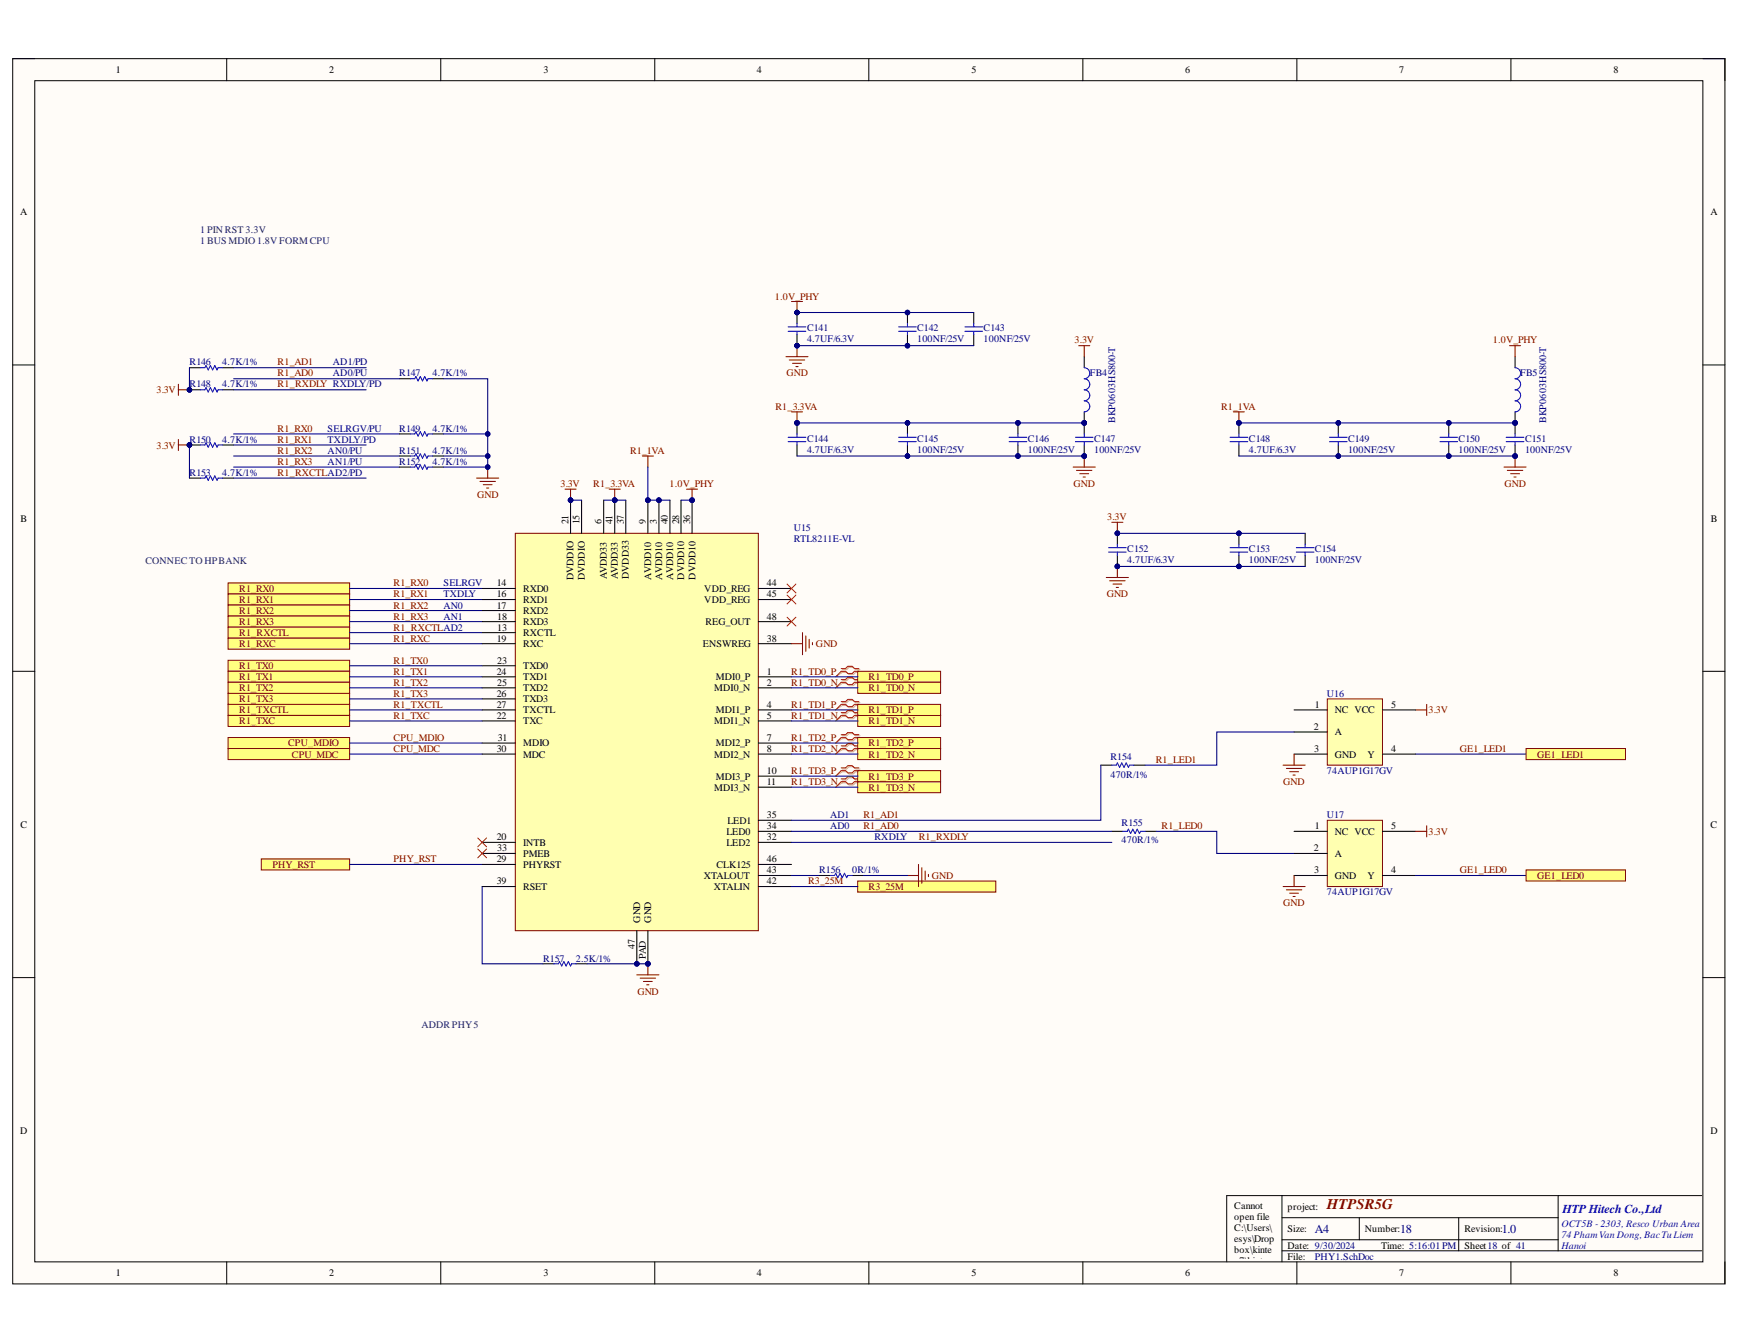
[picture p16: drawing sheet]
<svg xmlns="http://www.w3.org/2000/svg" width="279mm" height="216mm" viewBox="0 0 279 216" stroke-linecap="round" stroke-linejoin="round" font-family="sans-serif">
<defs><g id="words">
<text font-size="2.4" fill="#800000" x="213.1" y="194.2">HTPSR5G</text>
<text font-size="1.9" fill="#00f" x="250.9" y="194.8">HTP Hitech Co.,Ltd</text>
<g font-size="1.9" fill="#000080">
<text x="211.1" y="198">A4</text>
<text x="224.8" y="198">18</text>
<text x="241.2" y="198">1.0</text>
</g>
<g font-size="1.6">
<text x="18.6" y="11.8">1</text>
<text x="52.9" y="11.8">2</text>
<text x="87.3" y="11.8">3</text>
<text x="121.6" y="11.8">4</text>
<text x="156" y="11.8">5</text>
<text x="190.3" y="11.8">6</text>
<text x="224.7" y="11.8">7</text>
<text x="259.1" y="11.8">8</text>
<text x="3.2" y="34.6">A</text>
<text x="274.7" y="34.6">A</text>
<text x="3.3" y="83.8">B</text>
<text x="274.7" y="83.8">B</text>
<text x="91.3" y="84.2" transform="rotate(-90 91.3 84.2)">21</text>
<text x="93" y="84.2" transform="rotate(-90 93 84.2)">15</text>
<text x="96.6" y="84.2" transform="rotate(-90 96.6 84.2)">6</text>
<text x="98.4" y="84.2" transform="rotate(-90 98.4 84.2)">41</text>
<text x="100.2" y="84.2" transform="rotate(-90 100.2 84.2)">37</text>
<text x="103.7" y="84.2" transform="rotate(-90 103.7 84.2)">9</text>
<text x="105.5" y="84.2" transform="rotate(-90 105.5 84.2)">3</text>
<text x="107.3" y="84.2" transform="rotate(-90 107.3 84.2)">40</text>
<text x="109" y="84.2" transform="rotate(-90 109 84.2)">28</text>
<text x="110.8" y="84.2" transform="rotate(-90 110.8 84.2)">36</text>
<text x="79.8" y="94.2">14</text>
<text x="79.8" y="96">16</text>
<text x="84" y="95.1">RXD0</text>
<text x="92.1" y="93.2" transform="rotate(-90 92.1 93.2)">DVDDIO</text>
<text x="93.9" y="93.2" transform="rotate(-90 93.9 93.2)">DVDDIO</text>
<text x="97.4" y="93" transform="rotate(-90 97.4 93)">AVDD33</text>
<text x="99.2" y="93" transform="rotate(-90 99.2 93)">AVDD33</text>
<text x="101" y="93" transform="rotate(-90 101 93)">DVDD33</text>
<text x="104.5" y="93.1" transform="rotate(-90 104.5 93.1)">AVDD10</text>
<text x="106.3" y="93.1" transform="rotate(-90 106.3 93.1)">AVDD10</text>
<text x="108.1" y="93.1" transform="rotate(-90 108.1 93.1)">AVDD10</text>
<text x="109.9" y="93.1" transform="rotate(-90 109.9 93.1)">DVDD10</text>
<text x="111.7" y="93.1" transform="rotate(-90 111.7 93.1)">DVDD10</text>
<text x="113.1" y="95.1">VDD_REG</text>
<text x="123.2" y="94.2">44</text>
<text x="123.2" y="96">45</text>
<text x="79.8" y="97.8">17</text>
<text x="79.9" y="99.5">18</text>
<text x="79.9" y="101.3">13</text>
<text x="84" y="96.8">RXD1</text>
<text x="84" y="98.6">RXD2</text>
<text x="84" y="100.4">RXD3</text>
<text x="113.1" y="96.8">VDD_REG</text>
<text x="113.3" y="100.4">REG_OUT</text>
<text x="123.2" y="99.5">48</text>
<text x="79.8" y="103.1">19</text>
<text x="79.9" y="106.6">23</text>
<text x="84" y="102.2">RXCTL</text>
<text x="84" y="103.9">RXC</text>
<text x="84" y="107.5">TXD0</text>
<text x="112.8" y="103.9">ENSWREG</text>
<text x="123.2" y="103.1">38</text>
<text x="79.8" y="108.4">24</text>
<text x="79.8" y="112">26</text>
<text x="79.8" y="113.7">27</text>
<text x="79.9" y="110.2">25</text>
<text x="84" y="109.3">TXD1</text>
<text x="84" y="111">TXD2</text>
<text x="84" y="112.8">TXD3</text>
<text x="114.7" y="111">MDI0_N</text>
<text x="115" y="109.3">MDI0_P</text>
<text x="123.2" y="108.4">1</text>
<text x="123.2" y="110.2">2</text>
<text x="123.2" y="113.7">4</text>
<text x="211.1" y="113.7">1</text>
<text x="223.4" y="113.7">5</text>
<text x="79.8" y="115.4">22</text>
<text x="79.9" y="119">31</text>
<text x="84" y="114.6">TXCTL</text>
<text x="84" y="116.4">TXC</text>
<text x="84" y="119.9">MDIO</text>
<text x="114.7" y="116.4">MDI1_N</text>
<text x="115" y="114.6">MDI1_P</text>
<text x="115" y="119.9">MDI2_P</text>
<text x="123.2" y="115.4">5</text>
<text x="123.2" y="119">7</text>
<text x="211" y="117.2">2</text>
<text x="214.3" y="114.6">NC VCC</text>
<text x="214.3" y="118.1">A</text>
<text x="79.8" y="120.8">30</text>
<text x="84" y="121.7">MDC</text>
<text x="114.7" y="121.7">MDI2_N</text>
<text x="115" y="125.2">MDI3_P</text>
<text x="123.2" y="120.8">8</text>
<text x="123.2" y="124.3">10</text>
<text x="211" y="120.8">3</text>
<text x="214.3" y="121.7">GND</text>
<text x="219.6" y="121.7">Y</text>
<text x="223.4" y="120.8">4</text>
<text x="114.7" y="127">MDI3_N</text>
<text x="123.2" y="131.4">35</text>
<text x="123.2" y="126.1">11</text>
<text x="3.3" y="133">C</text>
<text x="79.8" y="135">20</text>
<text x="79.9" y="136.7">33</text>
<text x="84" y="135.9">INTB</text>
<text x="84" y="137.7">PMEB</text>
<text x="116.6" y="134.1">LED0</text>
<text x="116.6" y="135.9">LED2</text>
<text x="116.8" y="132.3">LED1</text>
<text x="123.2" y="133.2">34</text>
<text x="123.2" y="135">32</text>
<text x="211" y="136.7">2</text>
<text x="211.1" y="133.2">1</text>
<text x="214.3" y="134.1">NC VCC</text>
<text x="214.3" y="137.7">A</text>
<text x="223.4" y="133.2">5</text>
<text x="274.7" y="133">C</text>
<text x="79.8" y="138.5">29</text>
<text x="79.8" y="142.1">39</text>
<text x="84" y="139.4">PHYRST</text>
<text x="84" y="142.9">RSET</text>
<text x="113" y="141.2">XTALOUT</text>
<text x="114.6" y="142.9">XTALIN</text>
<text x="115" y="139.4">CLK125</text>
<text x="123.2" y="142.1">42</text>
<text x="123.2" y="140.3">43</text>
<text x="123.2" y="138.5">46</text>
<text x="211" y="140.3">3</text>
<text x="214.3" y="141.2">GND</text>
<text x="219.6" y="141.2">Y</text>
<text x="223.4" y="140.3">4</text>
<text x="102.8" y="148.2" transform="rotate(-90 102.8 148.2)">GND</text>
<text x="104.5" y="148.2" transform="rotate(-90 104.5 148.2)">GND</text>
<text x="101.9" y="152.5" transform="rotate(-90 101.9 152.5)">47</text>
<text x="103.7" y="154.1" transform="rotate(-90 103.7 154.1)">PAD</text>
<text x="3.2" y="182.1">D</text>
<text x="274.7" y="182.1">D</text>
<text x="198.2" y="194.2">Cannot</text>
<text x="198.2" y="196">open file</text>
<text x="198.2" y="197.7">C:\Users\</text>
<text x="206.7" y="194.4">project:</text>
<text x="206.7" y="198">Size:</text>
<text x="219.2" y="198">Number:</text>
<text x="235.2" y="198">Revision:</text>
<text x="198.2" y="199.5">esys\Drop</text>
<text x="198.2" y="201.3">box\kinte</text>
<text x="198.2" y="203">x7\kintex</text>
<text x="206.7" y="200.6">Date: 9/30/2024</text>
<text x="206.7" y="202.4">File:</text>
<text x="221.8" y="200.6">Time: 5:16:01 PM</text>
<text x="235.2" y="200.6">Sheet18 of 41</text>
<text x="18.6" y="205">1</text>
<text x="52.9" y="205">2</text>
<text x="87.3" y="205">3</text>
<text x="121.6" y="205">4</text>
<text x="156" y="205">5</text>
<text x="190.3" y="205">6</text>
<text x="198.2" y="206.6">O.jpg.</text>
<text x="224.7" y="205">7</text>
<text x="259.1" y="205">8</text>
</g>
<g font-size="1.6" fill="#073763">
<text x="32.1" y="37.5">1 PIN RST 3.3V</text>
<text x="32.1" y="39.2">1 BUS MDIO 1.8V FORMCPU</text>
<text x="23.3" y="90.7">CONNEC TO HPBANK</text>
<text x="67.7" y="165.2">ADDR PHY5</text>
</g>
<g font-size="1.6" fill="#800000">
<text x="124.4" y="48.1">1.0V_PHY</text>
<text x="44.6" y="58.7">R1_AD1</text>
<text x="172.6" y="55.1">3.3V</text>
<text x="239.7" y="55.1">1.0V_PHY</text>
<text x="25.1" y="63.2">3.3V</text>
<text x="44.6" y="60.5">R1_AD0</text>
<text x="44.6" y="62.2">R1_RXDLY RXDLY/PD</text>
<text x="124.5" y="65.8">R1_3.3VA</text>
<text x="126.3" y="60.5">GND</text>
<text x="196.1" y="65.8">R1_1VA</text>
<text x="44.6" y="69.3">R1_RX0</text>
<text x="44.6" y="71.1">R1_RX1</text>
<text x="25.1" y="72.1">3.3V</text>
<text x="44.6" y="72.9">R1_RX2</text>
<text x="44.6" y="74.7">R1_RX3</text>
<text x="44.6" y="76.4">R1_RXCTLAD2/PD</text>
<text x="101.2" y="72.9">R1_1VA</text>
<text x="76.6" y="80">GND</text>
<text x="90" y="78.2">3.3V</text>
<text x="95.2" y="78.2">R1_3.3VA</text>
<text x="107.5" y="78.2">1.0V_PHY</text>
<text x="172.4" y="78.2">GND</text>
<text x="177.8" y="83.6">3.3V</text>
<text x="241.6" y="78.2">GND</text>
<text x="38.4" y="95.1">R1_RX0</text>
<text x="63.2" y="94.2">R1_RX0</text>
<text x="63.2" y="96">R1_RX1</text>
<text x="177.7" y="96">GND</text>
<text x="38.4" y="96.8">R1_RX1</text>
<text x="38.4" y="98.6">R1_RX2</text>
<text x="38.4" y="100.4">R1_RX3</text>
<text x="63.2" y="97.8">R1_RX2</text>
<text x="63.2" y="99.5">R1_RX3</text>
<text x="63.2" y="101.3">R1_RXCTLAD2</text>
<text x="38.4" y="102.2">R1_RXCTL</text>
<text x="38.4" y="103.9">R1_RXC</text>
<text x="38.4" y="107.5">R1_TX0</text>
<text x="63.2" y="103.1">R1_RXC</text>
<text x="63.2" y="106.6">R1_TX0</text>
<text x="131" y="103.9">GND</text>
<text x="38.4" y="109.3">R1_TX1</text>
<text x="38.4" y="111">R1_TX2</text>
<text x="38.4" y="112.8">R1_TX3</text>
<text x="63.2" y="108.4">R1_TX1</text>
<text x="63.2" y="110.2">R1_TX2</text>
<text x="63.2" y="112">R1_TX3</text>
<text x="63.2" y="113.7">R1_TXCTL</text>
<text x="127" y="108.4">R1_TD0_P</text>
<text x="127" y="110.2">R1_TD0_N</text>
<text x="127" y="113.7">R1_TD1_P</text>
<text x="139.5" y="109.3">R1_TD0_P</text>
<text x="139.5" y="111">R1_TD0_N</text>
<text x="38.4" y="114.6">R1_TXCTL</text>
<text x="38.4" y="116.4">R1_TXC</text>
<text x="46.3" y="119.9">CPU_MDIO</text>
<text x="63.2" y="115.4">R1_TXC</text>
<text x="63.2" y="119">CPU_MDIO</text>
<text x="127" y="115.4">R1_TD1_N</text>
<text x="127" y="119">R1_TD2_P</text>
<text x="139.5" y="116.4">R1_TD1_N</text>
<text x="139.5" y="114.6">R1_TD1_P</text>
<text x="139.5" y="119.9">R1_TD2_P</text>
<text x="229.4" y="114.6">3.3V</text>
<text x="46.9" y="121.7">CPU_MDC</text>
<text x="63.2" y="120.8">CPU_MDC</text>
<text x="127" y="120.8">R1_TD2_N</text>
<text x="127" y="124.3">R1_TD3_P</text>
<text x="139.5" y="121.7">R1_TD2_N</text>
<text x="139.5" y="125.2">R1_TD3_P</text>
<text x="185.6" y="122.5">R1_LED1</text>
<text x="234.4" y="120.8">GE1_LED1</text>
<text x="246.8" y="121.7">GE1_LED1</text>
<text x="127" y="126.1">R1_TD3_N</text>
<text x="138.6" y="131.4">R1_AD1</text>
<text x="139.5" y="127">R1_TD3_N</text>
<text x="206.1" y="126.1">GND</text>
<text x="138.6" y="133.2">R1_AD0</text>
<text x="147.5" y="135">R1_RXDLY</text>
<text x="186.5" y="133.2">R1_LED0</text>
<text x="229.4" y="134.1">3.3V</text>
<text x="43.7" y="139.4">PHY_RST</text>
<text x="63.2" y="138.5">PHY_RST</text>
<text x="129.8" y="142.1">R3_25M</text>
<text x="139.5" y="142.9">R3_25M</text>
<text x="149.6" y="141.2">GND</text>
<text x="234.4" y="140.3">GE1_LED0</text>
<text x="246.8" y="141.2">GE1_LED0</text>
<text x="206.1" y="145.6">GND</text>
<text x="102.4" y="159.8">GND</text>
</g>
<g font-size="1.6" fill="#000080">
<text x="129.6" y="53.2">C141</text>
<text x="147.3" y="53.2">C142</text>
<text x="157.9" y="53.2">C143</text>
<text x="30.5" y="58.7">R146</text>
<text x="35.7" y="58.7">4.7K/1%</text>
<text x="53.5" y="58.7">AD1/PD</text>
<text x="129.6" y="55">4.7UF/6.3V</text>
<text x="147.3" y="55">100NF/25V</text>
<text x="157.9" y="55">100NF/25V</text>
<text x="30.5" y="62.2">R148</text>
<text x="35.7" y="62.2">4.7K/1%</text>
<text x="53.5" y="60.5">AD0/PU</text>
<text x="64.1" y="60.5">R147</text>
<text x="69.4" y="60.5">4.7K/1%</text>
<text x="175" y="60.5">FB4</text>
<text x="244.1" y="60.5">FB5</text>
<text x="30.5" y="71.1">R150</text>
<text x="35.7" y="71.1">4.7K/1%</text>
<text x="52.6" y="71.1">TXDLY/PD</text>
<text x="52.6" y="69.3">SELRGV/PU</text>
<text x="64.1" y="69.3">R149</text>
<text x="69.4" y="69.3">4.7K/1%</text>
<text x="129.6" y="71">C144</text>
<text x="147.3" y="71">C145</text>
<text x="165" y="71">C146</text>
<text x="175.7" y="71">C147</text>
<text x="179.1" y="67.9" transform="rotate(-90 179.1 67.9)">BKP0603HS800-T</text>
<text x="200.6" y="71">C148</text>
<text x="216.5" y="71">C149</text>
<text x="234.2" y="71">C150</text>
<text x="244.9" y="71">C151</text>
<text x="248.3" y="67.9" transform="rotate(-90 248.3 67.9)">BKP0603HS800-T</text>
<text x="30.5" y="76.4">R153</text>
<text x="35.7" y="76.4">4.7K/1%</text>
<text x="52.6" y="72.9">AN0/PU</text>
<text x="52.6" y="74.7">AN1/PU</text>
<text x="64.1" y="72.9">R151</text>
<text x="64.1" y="74.7">R152</text>
<text x="69.4" y="72.9">4.7K/1%</text>
<text x="69.4" y="74.7">4.7K/1%</text>
<text x="129.6" y="72.7">4.7UF/6.3V</text>
<text x="147.3" y="72.7">100NF/25V</text>
<text x="165" y="72.7">100NF/25V</text>
<text x="175.7" y="72.7">100NF/25V</text>
<text x="200.6" y="72.7">4.7UF/6.3V</text>
<text x="216.5" y="72.7">100NF/25V</text>
<text x="234.2" y="72.7">100NF/25V</text>
<text x="244.9" y="72.7">100NF/25V</text>
<text x="127.5" y="85.3">U15</text>
<text x="127.5" y="87.1">RTL8211E-VL</text>
<text x="181" y="88.7">C152</text>
<text x="200.6" y="88.7">C153</text>
<text x="211.1" y="88.7">C154</text>
<text x="71.2" y="96">TXDLY</text>
<text x="71.2" y="94.2">SELRGV</text>
<text x="181" y="90.5">4.7UF/6.3V</text>
<text x="200.6" y="90.5">100NF/25V</text>
<text x="211.1" y="90.5">100NF/25V</text>
<text x="71.2" y="97.8">AN0</text>
<text x="71.2" y="99.5">AN1</text>
<text x="213.1" y="112">U16</text>
<text x="178.3" y="124.9">470R/1%</text>
<text x="178.3" y="122">R154</text>
<text x="213.1" y="124.3">74AUP1G17GV</text>
<text x="133.3" y="131.4">AD1</text>
<text x="213.1" y="131.4">U17</text>
<text x="133.3" y="133.2">AD0</text>
<text x="140.4" y="135">RXDLY</text>
<text x="180.1" y="135.5">470R/1%</text>
<text x="180.1" y="132.7">R155</text>
<text x="131.5" y="140.3">R156</text>
<text x="136.9" y="140.3">0R/1%</text>
<text x="213.1" y="143.8">74AUP1G17GV</text>
<text x="87.2" y="154.5">R157</text>
<text x="92.5" y="154.5">2.5K/1%</text>
<text x="211.1" y="202.4">PHY1.SchDoc</text>
</g>
<g font-size="1.6" fill="#00f">
<text x="250.7" y="197">OCT5B - 2303, Resco Urban Area</text>
<text x="250.7" y="198.8">74 Pham Van Dong,BacTu Liem</text>
<text x="250.7" y="200.6">Hanoi</text>
</g>
</g></defs>
<path d="M2 9.4h275v196.8h-275z" fill-rule="evenodd" fill="#fffcf8"/>
<path d="M2 9.4h275v196.8h-275z" fill="none" stroke="#000" stroke-width=".16"/>
<path d="M5.6 13h267.8v189.7h-267.8z" fill-rule="evenodd" fill="#fffcf8"/>
<g fill="none" stroke="#000" stroke-width=".16">
<path d="M2 9.4h3.6M5.6 13h267.8v189.7h-267.8zM36.4 9.4v3.6M70.8 9.4v3.6M105.1 9.4v3.6M139.5 9.4v3.6M173.9 9.4v3.6M208.2 9.4v3.6M242.6 9.4v3.6M273.4 9.4h3.6v3.6M2 58.6h3.6M273.4 58.6h3.6"/>
<path d="M2 107.8h3.6M273.4 107.8h3.6M2 157h3.6M273.4 157h3.6M36.4 202.7v3.5M70.8 202.7v3.5M105.1 202.7v3.5M139.5 202.7v3.5M173.9 202.7v3.5M208.2 202.7v3.5M242.6 202.7v3.5M277 202.7v3.5"/>
</g>
<circle cx="102.3" cy="154.8" r=".36" fill="#000080"/>
<circle cx="102.3" cy="154.8" r=".36" fill="none" stroke="#000080" stroke-width=".16"/>
<circle cx="104" cy="154.8" r=".35" fill="#000080"/>
<circle cx="104" cy="154.8" r=".35" fill="none" stroke="#000080" stroke-width=".16"/>
<circle cx="98.7" cy="80.3" r=".35" fill="#000080"/>
<circle cx="98.7" cy="80.3" r=".35" fill="none" stroke="#000080" stroke-width=".16"/>
<circle cx="104" cy="80.3" r=".35" fill="#000080"/>
<circle cx="104" cy="80.3" r=".35" fill="none" stroke="#000080" stroke-width=".16"/>
<circle cx="105.8" cy="80.3" r=".36" fill="#000080"/>
<circle cx="105.8" cy="80.3" r=".36" fill="none" stroke="#000080" stroke-width=".16"/>
<circle cx="91.6" cy="80.3" r=".35" fill="#000080"/>
<circle cx="91.6" cy="80.3" r=".35" fill="none" stroke="#000080" stroke-width=".16"/>
<circle cx="111.1" cy="80.3" r=".35" fill="#000080"/>
<circle cx="111.1" cy="80.3" r=".35" fill="none" stroke="#000080" stroke-width=".16"/>
<path d="M82.7 85.7h39.1v63.8h-39.1z" fill-rule="evenodd" fill="#ffffb0"/>
<path d="M82.7 85.7h39.1v63.8h-39.1z" fill="none" stroke="#800000" stroke-width=".16"/>
<g fill="none" stroke="#000" stroke-width=".17">
<path d="M77.4 94.5h5.3M77.4 96.3h5.3M77.4 98.1h5.3M77.4 99.9h5.3M77.4 101.6h5.3M77.4 103.4h5.3M77.4 106.9h5.3M77.4 108.7h5.3M77.4 110.5h5.3M77.4 112.3h5.3M77.4 114h5.3M77.4 115.8h5.3"/>
<path d="M77.4 119.4h5.3M121.8 103.4h5.3M77.4 121.1h5.3M77.4 135.3h5.3M77.4 137.1h5.3M77.4 138.9h5.3M121.8 138.9h5.3M102.3 149.5v5.3M121.8 142.4h5.3M121.8 140.6h5.3"/>
</g>
<circle cx="102.3" cy="154.8" r=".36" fill="#000080"/>
<circle cx="102.3" cy="154.8" r=".36" fill="none" stroke="#000080" stroke-width=".16"/>
<path d="M104 149.5v5.3" fill="none" stroke="#000" stroke-width=".17"/>
<circle cx="104" cy="154.8" r=".35" fill="#000080"/>
<circle cx="104" cy="154.8" r=".35" fill="none" stroke="#000080" stroke-width=".16"/>
<g fill="none" stroke="#000" stroke-width=".17">
<path d="M96.9 80.3v5.4M98.7 80.3v5.4M121.8 99.9h5.3M121.8 94.5h5.3M121.8 96.3h5.3M121.8 108.7h5.3M121.8 110.5h5.3M121.8 114h5.3M121.8 115.8h5.3M121.8 119.4h5.3M121.8 131.8h5.3M121.8 133.5h5.3"/>
<path d="M121.8 135.3h5.3M121.8 121.1h5.3M121.8 124.7h5.3M121.8 126.5h5.3M77.4 142.4h5.3"/>
</g>
<circle cx="98.7" cy="80.3" r=".35" fill="#000080"/>
<circle cx="98.7" cy="80.3" r=".35" fill="none" stroke="#000080" stroke-width=".16"/>
<path d="M104 80.3v5.4" fill="none" stroke="#000" stroke-width=".17"/>
<circle cx="104" cy="80.3" r=".35" fill="#000080"/>
<circle cx="104" cy="80.3" r=".35" fill="none" stroke="#000080" stroke-width=".16"/>
<path d="M105.8 80.3v5.4" fill="none" stroke="#000" stroke-width=".17"/>
<circle cx="105.8" cy="80.3" r=".36" fill="#000080"/>
<circle cx="105.8" cy="80.3" r=".36" fill="none" stroke="#000080" stroke-width=".16"/>
<path d="M91.6 80.3v5.4M93.4 80.3v5.4M107.6 80.3v5.4" fill="none" stroke="#000" stroke-width=".17"/>
<circle cx="91.6" cy="80.3" r=".35" fill="#000080"/>
<circle cx="91.6" cy="80.3" r=".35" fill="none" stroke="#000080" stroke-width=".16"/>
<path d="M109.4 80.3v5.4M111.1 80.3v5.4" fill="none" stroke="#000" stroke-width=".17"/>
<circle cx="111.1" cy="80.3" r=".35" fill="#000080"/>
<circle cx="111.1" cy="80.3" r=".35" fill="none" stroke="#000080" stroke-width=".16"/>
<path d="M100.5 80.3v5.4" fill="none" stroke="#000" stroke-width=".17"/>
<path d="M102.3 156.6h3.5M102.8 157.1h2.5M103.3 157.7h1.4M103.9 158.2h.3M104 154.8v1.8" fill="none" stroke="#800000" stroke-width=".17"/>
<circle cx="104" cy="154.8" r=".35" fill="#000080"/>
<circle cx="104" cy="154.8" r=".35" fill="none" stroke="#000080" stroke-width=".16"/>
<path d="M126.4 93.8l1.4 1.4M126.4 95.6l1.4 1.4M126.4 99.1l1.4 1.5M127.8 93.8l-1.4 1.4M127.8 95.6l-1.4 1.4M127.8 99.1l-1.4 1.5M76.7 136.4l1.4 1.4M78.1 136.4l-1.4 1.4" fill="none" stroke="#f00" stroke-width=".16"/>
<path d="M97.8 78.6h1.8M98.7 78.6v1.7M127.1 103.4h1.8M128.9 101.6v3.6M129.4 102.2v2.4M129.9 102.7v1.4M130.5 103.2v.4" fill="none" stroke="#800000" stroke-width=".17"/>
<circle cx="98.7" cy="80.3" r=".35" fill="#000080"/>
<circle cx="98.7" cy="80.3" r=".35" fill="none" stroke="#000080" stroke-width=".16"/>
<path d="M36.6 93.7h19.5v1.7h-19.5z" fill-rule="evenodd" fill="#ffff80"/>
<path d="M36.6 93.7h19.5v1.7h-19.5z" fill="none" stroke="#800000" stroke-width=".16"/>
<path d="M36.6 95.4h19.5v1.8h-19.5z" fill-rule="evenodd" fill="#ffff80"/>
<path d="M36.6 95.4h19.5v1.8h-19.5z" fill="none" stroke="#800000" stroke-width=".16"/>
<path d="M36.6 97.2h19.5v1.8h-19.5z" fill-rule="evenodd" fill="#ffff80"/>
<path d="M36.6 97.2h19.5v1.8h-19.5z" fill="none" stroke="#800000" stroke-width=".16"/>
<path d="M36.6 99h19.5v1.7h-19.5z" fill-rule="evenodd" fill="#ffff80"/>
<path d="M36.6 99h19.5v1.7h-19.5z" fill="none" stroke="#800000" stroke-width=".16"/>
<path d="M36.6 100.7h19.5v1.8h-19.5z" fill-rule="evenodd" fill="#ffff80"/>
<path d="M36.6 100.7h19.5v1.8h-19.5z" fill="none" stroke="#800000" stroke-width=".16"/>
<path d="M36.6 102.5h19.5v1.8h-19.5z" fill-rule="evenodd" fill="#ffff80"/>
<path d="M36.6 102.5h19.5v1.8h-19.5z" fill="none" stroke="#800000" stroke-width=".16"/>
<path d="M36.6 106.1h19.5v1.7h-19.5z" fill-rule="evenodd" fill="#ffff80"/>
<path d="M36.6 106.1h19.5v1.7h-19.5z" fill="none" stroke="#800000" stroke-width=".16"/>
<path d="M36.6 107.8h19.5v1.8h-19.5z" fill-rule="evenodd" fill="#ffff80"/>
<path d="M36.6 107.8h19.5v1.8h-19.5z" fill="none" stroke="#800000" stroke-width=".16"/>
<path d="M36.6 109.6h19.5v1.8h-19.5z" fill-rule="evenodd" fill="#ffff80"/>
<path d="M36.6 109.6h19.5v1.8h-19.5z" fill="none" stroke="#800000" stroke-width=".16"/>
<path d="M36.6 111.4h19.5v1.8h-19.5z" fill-rule="evenodd" fill="#ffff80"/>
<path d="M36.6 111.4h19.5v1.8h-19.5z" fill="none" stroke="#800000" stroke-width=".16"/>
<path d="M36.6 113.2h19.5v1.7h-19.5z" fill-rule="evenodd" fill="#ffff80"/>
<path d="M36.6 113.2h19.5v1.7h-19.5z" fill="none" stroke="#800000" stroke-width=".16"/>
<path d="M36.6 114.9h19.5v1.8h-19.5z" fill-rule="evenodd" fill="#ffff80"/>
<path d="M36.6 114.9h19.5v1.8h-19.5z" fill="none" stroke="#800000" stroke-width=".16"/>
<g fill="none" stroke="#d0a19e" stroke-width=".17">
<path d="M135.2 107.6h.8l.3-.4h.7l.4 .4h.7M135.2 108h.8l.3 .4h.7l.4-.4h.7M135.2 109.3h.8l.3-.3h.7l.4 .3h.7M135.2 109.8h.8l.3 .3h.7l.4-.3h.7M135.2 112.9h.8l.3-.4h.7l.4 .4h.7M135.2 113.3h.8l.3 .4h.7l.4-.4h.7M135.2 114.7h.8l.3-.4h.7l.4 .4h.7M135.2 115.1h.8l.3 .4h.7l.4-.4h.7M135.2 118.2h.8l.3-.3h.7l.4 .3h.7M135.2 118.6h.8l.3 .4h.7l.4-.4h.7M135.2 120h.8l.3-.4h.7l.4 .4h.7M135.2 120.4h.8l.3 .4h.7l.4-.4h.7"/>
<path d="M135.2 123.5h.8l.3-.3h.7l.4 .3h.7M135.2 124h.8l.3 .3h.7l.4-.3h.7M135.2 125.3h.8l.3-.4h.7l.4 .4h.7M135.2 125.7h.8l.3 .4h.7l.4-.4h.7"/>
</g>
<path d="M135.2 108l-1 .7M135.2 109.8l-1 .7M135.2 113.3l-1 .7M135.2 115.1l-1 .7M135.2 118.6l-1 .8M135.2 120.4l-1 .7M135.2 124l-1 .7M135.2 125.7l-1 .8" fill="none" stroke="#d0a19e" stroke-width=".16"/>
<g fill="none" stroke="#f00" stroke-width=".17">
<path d="M135.1 107.4h.7l.3-.4h.7l.4 .4h.7M135.1 107.8h.7l.3 .4h.7l.4-.4h.7M135.1 109.2h.7l.3-.4h.7l.4 .4h.7M135.1 109.6h.7l.3 .4h.7l.4-.4h.7M135.1 112.7h.7l.3-.3h.7l.4 .3h.7M135.1 113.2h.7l.3 .3h.7l.4-.3h.7M135.1 114.5h.7l.3-.4h.7l.4 .4h.7M135.1 114.9h.7l.3 .4h.7l.4-.4h.7M135.1 118h.7l.3-.3h.7l.4 .3h.7M135.1 118.5h.7l.3 .3h.7l.4-.3h.7M135.1 119.8h.7l.3-.4h.7l.4 .4h.7M135.1 120.2h.7l.3 .4h.7l.4-.4h.7"/>
<path d="M135.1 123.4h.7l.3-.4h.7l.4 .4h.7M135.1 123.8h.7l.3 .4h.7l.4-.4h.7M135.1 125.1h.7l.3-.3h.7l.4 .3h.7M135.1 125.6h.7l.3 .3h.7l.4-.3h.7"/>
</g>
<path d="M135.1 107.8l-.9 .9M135.1 109.6l-.9 .9M135.1 113.2l-.9 .8M135.1 114.9l-.9 .9M135.1 118.5l-.9 .9M76.7 134.6l1.4 1.4M78.1 134.6l-1.4 1.4M135.1 120.2l-.9 .9M135.1 123.8l-.9 .9M135.1 125.6l-.9 .9" fill="none" stroke="#f00" stroke-width=".16"/>
<path d="M176.8 122.9h1.7M178.5 133.5h1.8M182.1 122.9h1.8M183.9 133.5h1.7M87.2 154.8h1.8M92.5 154.8h1.8" fill="none" stroke="#000" stroke-width=".17"/>
<path d="M178.5 122.9h.7l.2-.3 .4 .7 .3-.7 .4 .7 .3-.7 .4 .7 .2-.4h.7M180.3 133.5h.7l.2-.3 .3 .7 .4-.7 .4 .7 .3-.7 .4 .7 .1-.4h.8M89 154.8h.7l.1-.3 .4 .7 .4-.7 .3 .7 .4-.7 .3 .7 .2-.4h.7" fill="none" stroke="#00f" stroke-width=".17"/>
<path d="M36.6 118.5h19.5v1.7h-19.5z" fill-rule="evenodd" fill="#ffff80"/>
<path d="M36.6 118.5h19.5v1.7h-19.5z" fill="none" stroke="#800000" stroke-width=".16"/>
<path d="M36.6 120.2h19.5v1.8h-19.5z" fill-rule="evenodd" fill="#ffff80"/>
<path d="M36.6 120.2h19.5v1.8h-19.5z" fill="none" stroke="#800000" stroke-width=".16"/>
<circle cx="198.9" cy="91" r=".35" fill="#000080"/>
<circle cx="198.9" cy="91" r=".35" fill="none" stroke="#000080" stroke-width=".16"/>
<circle cx="198.9" cy="85.7" r=".35" fill="#000080"/>
<circle cx="198.9" cy="85.7" r=".35" fill="none" stroke="#000080" stroke-width=".16"/>
<path d="M198.9 89.2v1.8" fill="none" stroke="#000" stroke-width=".17"/>
<circle cx="198.9" cy="91" r=".35" fill="#000080"/>
<circle cx="198.9" cy="91" r=".35" fill="none" stroke="#000080" stroke-width=".16"/>
<path d="M198.9 85.7v1.7" fill="none" stroke="#000" stroke-width=".17"/>
<circle cx="198.9" cy="85.7" r=".35" fill="#000080"/>
<circle cx="198.9" cy="85.7" r=".35" fill="none" stroke="#000080" stroke-width=".16"/>
<path d="M197.5 88h2.9M197.5 88.7h2.9M198.9 87.4v.6M198.9 88.7v.5M208.2 88h2.8M208.2 88.7h2.8M209.6 87.4v.6M209.6 88.7v.5" fill="none" stroke="#00f" stroke-width=".17"/>
<path d="M209.6 85.7v1.7M209.6 89.2v1.8" fill="none" stroke="#000" stroke-width=".17"/>
<path d="M177.6 92.8h3.6M178.2 93.3h2.5M178.7 93.8h1.4M179.2 94.4h.4M179.4 91v1.8" fill="none" stroke="#800000" stroke-width=".17"/>
<circle cx="179.4" cy="91" r=".35" fill="#000080"/>
<circle cx="179.4" cy="91" r=".35" fill="none" stroke="#000080" stroke-width=".16"/>
<path d="M127.1 66.2h1.8M128 66.2v1.7" fill="none" stroke="#800000" stroke-width=".17"/>
<circle cx="128" cy="67.9" r=".36" fill="#000080"/>
<circle cx="128" cy="67.9" r=".36" fill="none" stroke="#000080" stroke-width=".16"/>
<circle cx="163.5" cy="73.3" r=".35" fill="#000080"/>
<circle cx="163.5" cy="73.3" r=".35" fill="none" stroke="#000080" stroke-width=".16"/>
<circle cx="163.5" cy="67.9" r=".36" fill="#000080"/>
<circle cx="163.5" cy="67.9" r=".36" fill="none" stroke="#000080" stroke-width=".16"/>
<path d="M163.5 71.5v1.8" fill="none" stroke="#000" stroke-width=".17"/>
<circle cx="163.5" cy="73.3" r=".35" fill="#000080"/>
<circle cx="163.5" cy="73.3" r=".35" fill="none" stroke="#000080" stroke-width=".16"/>
<path d="M163.5 67.9v1.8" fill="none" stroke="#000" stroke-width=".17"/>
<circle cx="163.5" cy="67.9" r=".36" fill="#000080"/>
<circle cx="163.5" cy="67.9" r=".36" fill="none" stroke="#000080" stroke-width=".16"/>
<path d="M162 70.2h2.9M162 71h2.9M163.5 69.7v.5M163.5 71v.5" fill="none" stroke="#00f" stroke-width=".17"/>
<circle cx="174.1" cy="73.3" r=".35" fill="#000080"/>
<circle cx="174.1" cy="73.3" r=".35" fill="none" stroke="#000080" stroke-width=".16"/>
<circle cx="174.1" cy="67.9" r=".35" fill="#000080"/>
<circle cx="174.1" cy="67.9" r=".35" fill="none" stroke="#000080" stroke-width=".16"/>
<path d="M174.1 71.5v1.8" fill="none" stroke="#000" stroke-width=".17"/>
<circle cx="174.1" cy="73.3" r=".35" fill="#000080"/>
<circle cx="174.1" cy="73.3" r=".35" fill="none" stroke="#000080" stroke-width=".16"/>
<path d="M174.1 67.9v1.8" fill="none" stroke="#000" stroke-width=".17"/>
<circle cx="174.1" cy="67.9" r=".35" fill="#000080"/>
<circle cx="174.1" cy="67.9" r=".35" fill="none" stroke="#000080" stroke-width=".16"/>
<path d="M172.7 70.2h2.8M172.7 71h2.8M174.1 69.7v.5M174.1 71v.5" fill="none" stroke="#00f" stroke-width=".17"/>
<path d="M172.3 75h3.6M172.9 75.6h2.4M173.4 76.1h1.4M173.9 76.6h.4M174.1 73.3v1.7" fill="none" stroke="#800000" stroke-width=".17"/>
<circle cx="174.1" cy="73.3" r=".35" fill="#000080"/>
<circle cx="174.1" cy="73.3" r=".35" fill="none" stroke="#000080" stroke-width=".16"/>
<circle cx="145.7" cy="73.3" r=".35" fill="#000080"/>
<circle cx="145.7" cy="73.3" r=".35" fill="none" stroke="#000080" stroke-width=".16"/>
<circle cx="145.7" cy="67.9" r=".36" fill="#000080"/>
<circle cx="145.7" cy="67.9" r=".36" fill="none" stroke="#000080" stroke-width=".16"/>
<path d="M145.7 71.5v1.8" fill="none" stroke="#000" stroke-width=".17"/>
<circle cx="145.7" cy="73.3" r=".35" fill="#000080"/>
<circle cx="145.7" cy="73.3" r=".35" fill="none" stroke="#000080" stroke-width=".16"/>
<path d="M145.7 67.9v1.8" fill="none" stroke="#000" stroke-width=".17"/>
<circle cx="145.7" cy="67.9" r=".36" fill="#000080"/>
<circle cx="145.7" cy="67.9" r=".36" fill="none" stroke="#000080" stroke-width=".16"/>
<path d="M144.3 70.2h2.8M144.3 71h2.8M145.7 69.7v.5M145.7 71v.5" fill="none" stroke="#00f" stroke-width=".17"/>
<circle cx="145.7" cy="55.5" r=".35" fill="#000080"/>
<circle cx="145.7" cy="55.5" r=".35" fill="none" stroke="#000080" stroke-width=".16"/>
<circle cx="145.7" cy="50.2" r=".35" fill="#000080"/>
<circle cx="145.7" cy="50.2" r=".35" fill="none" stroke="#000080" stroke-width=".16"/>
<path d="M145.7 53.7v1.8" fill="none" stroke="#000" stroke-width=".17"/>
<circle cx="145.7" cy="55.5" r=".35" fill="#000080"/>
<circle cx="145.7" cy="55.5" r=".35" fill="none" stroke="#000080" stroke-width=".16"/>
<path d="M145.7 50.2v1.8" fill="none" stroke="#000" stroke-width=".17"/>
<circle cx="145.7" cy="50.2" r=".35" fill="#000080"/>
<circle cx="145.7" cy="50.2" r=".35" fill="none" stroke="#000080" stroke-width=".16"/>
<path d="M144.3 52.5h2.8M144.3 53.2h2.8M145.7 52v.5M145.7 53.2v.5M154.9 52.5h2.9M154.9 53.2h2.9M156.4 52v.5M156.4 53.2v.5" fill="none" stroke="#00f" stroke-width=".17"/>
<path d="M156.4 50.2v1.8M156.4 53.7v1.8" fill="none" stroke="#000" stroke-width=".17"/>
<path d="M126.2 57.3h3.6M126.7 57.8h2.5M127.3 58.4h1.4M127.8 58.9h.4M128 55.5v1.8" fill="none" stroke="#800000" stroke-width=".17"/>
<circle cx="128" cy="55.5" r=".35" fill="#000080"/>
<circle cx="128" cy="55.5" r=".35" fill="none" stroke="#000080" stroke-width=".16"/>
<circle cx="232.6" cy="73.3" r=".35" fill="#000080"/>
<circle cx="232.6" cy="73.3" r=".35" fill="none" stroke="#000080" stroke-width=".16"/>
<circle cx="232.6" cy="67.9" r=".35" fill="#000080"/>
<circle cx="232.6" cy="67.9" r=".35" fill="none" stroke="#000080" stroke-width=".16"/>
<path d="M232.6 71.5v1.8" fill="none" stroke="#000" stroke-width=".17"/>
<circle cx="232.6" cy="73.3" r=".35" fill="#000080"/>
<circle cx="232.6" cy="73.3" r=".35" fill="none" stroke="#000080" stroke-width=".16"/>
<path d="M232.6 67.9v1.8" fill="none" stroke="#000" stroke-width=".17"/>
<circle cx="232.6" cy="67.9" r=".35" fill="#000080"/>
<circle cx="232.6" cy="67.9" r=".35" fill="none" stroke="#000080" stroke-width=".16"/>
<path d="M231.2 70.2h2.9M231.2 71h2.9M232.6 69.7v.5M232.6 71v.5" fill="none" stroke="#00f" stroke-width=".17"/>
<circle cx="243.3" cy="73.3" r=".35" fill="#000080"/>
<circle cx="243.3" cy="73.3" r=".35" fill="none" stroke="#000080" stroke-width=".16"/>
<circle cx="243.3" cy="67.9" r=".35" fill="#000080"/>
<circle cx="243.3" cy="67.9" r=".35" fill="none" stroke="#000080" stroke-width=".16"/>
<path d="M243.3 71.5v1.8" fill="none" stroke="#000" stroke-width=".17"/>
<circle cx="243.3" cy="73.3" r=".35" fill="#000080"/>
<circle cx="243.3" cy="73.3" r=".35" fill="none" stroke="#000080" stroke-width=".16"/>
<path d="M243.3 67.9v1.8" fill="none" stroke="#000" stroke-width=".17"/>
<circle cx="243.3" cy="67.9" r=".35" fill="#000080"/>
<circle cx="243.3" cy="67.9" r=".35" fill="none" stroke="#000080" stroke-width=".16"/>
<path d="M241.9 70.2h2.8M241.9 71h2.8M243.3 69.7v.5M243.3 71v.5" fill="none" stroke="#00f" stroke-width=".17"/>
<path d="M241.5 75h3.5M242 75.6h2.5M242.6 76.1h1.4M243.1 76.6h.4M243.3 73.3v1.7" fill="none" stroke="#800000" stroke-width=".17"/>
<circle cx="243.3" cy="73.3" r=".35" fill="#000080"/>
<circle cx="243.3" cy="73.3" r=".35" fill="none" stroke="#000080" stroke-width=".16"/>
<circle cx="214.9" cy="73.3" r=".35" fill="#000080"/>
<circle cx="214.9" cy="73.3" r=".35" fill="none" stroke="#000080" stroke-width=".16"/>
<circle cx="214.9" cy="67.9" r=".35" fill="#000080"/>
<circle cx="214.9" cy="67.9" r=".35" fill="none" stroke="#000080" stroke-width=".16"/>
<path d="M214.9 71.5v1.8" fill="none" stroke="#000" stroke-width=".17"/>
<circle cx="214.9" cy="73.3" r=".35" fill="#000080"/>
<circle cx="214.9" cy="73.3" r=".35" fill="none" stroke="#000080" stroke-width=".16"/>
<path d="M214.9 67.9v1.8" fill="none" stroke="#000" stroke-width=".17"/>
<circle cx="214.9" cy="67.9" r=".35" fill="#000080"/>
<circle cx="214.9" cy="67.9" r=".35" fill="none" stroke="#000080" stroke-width=".16"/>
<path d="M213.5 70.2h2.8M213.5 71h2.8M214.9 69.7v.5M214.9 71v.5" fill="none" stroke="#00f" stroke-width=".17"/>
<path d="M198 66.2h1.8M198.9 66.2v1.7" fill="none" stroke="#800000" stroke-width=".17"/>
<circle cx="198.9" cy="67.9" r=".35" fill="#000080"/>
<circle cx="198.9" cy="67.9" r=".35" fill="none" stroke="#000080" stroke-width=".16"/>
<circle cx="128" cy="55.5" r=".35" fill="#000080"/>
<circle cx="128" cy="55.5" r=".35" fill="none" stroke="#000080" stroke-width=".16"/>
<circle cx="128" cy="50.2" r=".35" fill="#000080"/>
<circle cx="128" cy="50.2" r=".35" fill="none" stroke="#000080" stroke-width=".16"/>
<path d="M128 53.7v1.8" fill="none" stroke="#000" stroke-width=".17"/>
<circle cx="128" cy="55.5" r=".35" fill="#000080"/>
<circle cx="128" cy="55.5" r=".35" fill="none" stroke="#000080" stroke-width=".16"/>
<path d="M128 50.2v1.8" fill="none" stroke="#000" stroke-width=".17"/>
<circle cx="128" cy="50.2" r=".35" fill="#000080"/>
<circle cx="128" cy="50.2" r=".35" fill="none" stroke="#000080" stroke-width=".16"/>
<path d="M126.6 52.5h2.8M126.6 53.2h2.8M128 52v.5M128 53.2v.5" fill="none" stroke="#00f" stroke-width=".17"/>
<circle cx="128" cy="67.9" r=".36" fill="#000080"/>
<circle cx="128" cy="67.9" r=".36" fill="none" stroke="#000080" stroke-width=".16"/>
<path d="M128 67.9v1.8M128 71.5v1.8" fill="none" stroke="#000" stroke-width=".17"/>
<circle cx="128" cy="67.9" r=".36" fill="#000080"/>
<circle cx="128" cy="67.9" r=".36" fill="none" stroke="#000080" stroke-width=".16"/>
<path d="M126.6 70.2h2.8M126.6 71h2.8M128 69.7v.5M128 71v.5" fill="none" stroke="#00f" stroke-width=".17"/>
<circle cx="198.9" cy="67.9" r=".35" fill="#000080"/>
<circle cx="198.9" cy="67.9" r=".35" fill="none" stroke="#000080" stroke-width=".16"/>
<path d="M198.9 67.9v1.8M198.9 71.5v1.8" fill="none" stroke="#000" stroke-width=".17"/>
<circle cx="198.9" cy="67.9" r=".35" fill="#000080"/>
<circle cx="198.9" cy="67.9" r=".35" fill="none" stroke="#000080" stroke-width=".16"/>
<path d="M197.5 70.2h2.9M197.5 71h2.9M198.9 69.7v.5M198.9 71v.5" fill="none" stroke="#00f" stroke-width=".17"/>
<circle cx="179.4" cy="91" r=".35" fill="#000080"/>
<circle cx="179.4" cy="91" r=".35" fill="none" stroke="#000080" stroke-width=".16"/>
<circle cx="179.4" cy="85.7" r=".35" fill="#000080"/>
<circle cx="179.4" cy="85.7" r=".35" fill="none" stroke="#000080" stroke-width=".16"/>
<path d="M179.4 89.2v1.8" fill="none" stroke="#000" stroke-width=".17"/>
<circle cx="179.4" cy="91" r=".35" fill="#000080"/>
<circle cx="179.4" cy="91" r=".35" fill="none" stroke="#000080" stroke-width=".16"/>
<path d="M179.4 85.7v1.7" fill="none" stroke="#000" stroke-width=".17"/>
<circle cx="179.4" cy="85.7" r=".35" fill="#000080"/>
<circle cx="179.4" cy="85.7" r=".35" fill="none" stroke="#000080" stroke-width=".16"/>
<path d="M178 88h2.8M178 88.7h2.8M179.4 87.4v.6M179.4 88.7v.5" fill="none" stroke="#00f" stroke-width=".17"/>
<circle cx="174.1" cy="67.9" r=".35" fill="#000080"/>
<circle cx="174.1" cy="67.9" r=".35" fill="none" stroke="#000080" stroke-width=".16"/>
<path d="M174.1 57.3v1.8M174.1 66.2v1.7" fill="none" stroke="#000" stroke-width=".17"/>
<circle cx="174.1" cy="67.9" r=".35" fill="#000080"/>
<circle cx="174.1" cy="67.9" r=".35" fill="none" stroke="#000080" stroke-width=".16"/>
<path d="M174.1 59.1a.89 .89 0 0 1 .9 .9 .89 .89 0 0 1-.9 .8 .89 .89 0 0 1 .9 .9 .89 .89 0 0 1-.9 .9 .88 .88 0 0 1 .9 .9 .88 .88 0 0 1-.9 .9 .89 .89 0 0 1 .9 .9 .89 .89 0 0 1-.9 .9" fill="none" stroke="#00f" stroke-width=".17"/>
<circle cx="243.3" cy="67.9" r=".35" fill="#000080"/>
<circle cx="243.3" cy="67.9" r=".35" fill="none" stroke="#000080" stroke-width=".16"/>
<path d="M243.3 57.3v1.8M243.3 66.2v1.7" fill="none" stroke="#000" stroke-width=".17"/>
<circle cx="243.3" cy="67.9" r=".35" fill="#000080"/>
<circle cx="243.3" cy="67.9" r=".35" fill="none" stroke="#000080" stroke-width=".16"/>
<path d="M32.2 59.1h.7l.2-.4 .3 .7 .4-.7 .3 .7 .4-.7 .3 .7 .2-.3h.7M243.3 59.1a.89 .89 0 0 1 .9 .9 .89 .89 0 0 1-.9 .8 .89 .89 0 0 1 .9 .9 .89 .89 0 0 1-.9 .9 .88 .88 0 0 1 .9 .9 .88 .88 0 0 1-.9 .9 .89 .89 0 0 1 .9 .9 .89 .89 0 0 1-.9 .9" fill="none" stroke="#00f" stroke-width=".17"/>
<path d="M173.2 55.5h1.8M174.1 55.5v1.8" fill="none" stroke="#800000" stroke-width=".17"/>
<path d="M30.4 59.1h1.8M35.7 59.1h1.8" fill="none" stroke="#000" stroke-width=".17"/>
<circle cx="30.4" cy="62.6" r=".35" fill="#000080"/>
<circle cx="30.4" cy="62.6" r=".35" fill="none" stroke="#000080" stroke-width=".16"/>
<path d="M30.4 62.6h1.8" fill="none" stroke="#000" stroke-width=".17"/>
<circle cx="30.4" cy="62.6" r=".35" fill="#000080"/>
<circle cx="30.4" cy="62.6" r=".35" fill="none" stroke="#000080" stroke-width=".16"/>
<path d="M35.7 62.6h1.8M64.1 60.8h1.8M64.1 69.7h1.8M69.4 60.8h1.8M69.4 69.7h1.8" fill="none" stroke="#000" stroke-width=".17"/>
<path d="M32.2 62.6h.7l.2-.3 .3 .7 .4-.7 .3 .7 .4-.7 .3 .7 .2-.4h.7M65.9 60.8h.7l.2-.3 .3 .7 .4-.7 .3 .7 .4-.7 .4 .7 .1-.4h.7M65.9 69.7h.7l.2-.3 .3 .7 .4-.7 .3 .7 .4-.7 .4 .7 .1-.4h.7" fill="none" stroke="#00f" stroke-width=".17"/>
<circle cx="30.4" cy="71.5" r=".36" fill="#000080"/>
<circle cx="30.4" cy="71.5" r=".36" fill="none" stroke="#000080" stroke-width=".16"/>
<path d="M30.4 71.5h1.8" fill="none" stroke="#000" stroke-width=".17"/>
<circle cx="30.4" cy="71.5" r=".36" fill="#000080"/>
<circle cx="30.4" cy="71.5" r=".36" fill="none" stroke="#000080" stroke-width=".16"/>
<path d="M30.4 76.8h1.8M35.7 71.5h1.8M35.7 76.8h1.8M64.1 73.3h1.8M64.1 75h1.8M69.4 73.3h1.8M69.4 75h1.8" fill="none" stroke="#000" stroke-width=".17"/>
<path d="M32.2 71.5h.7l.2-.4 .3 .7 .4-.7 .3 .7 .4-.7 .3 .7 .2-.3h.7M32.2 76.8h.7l.2-.4 .3 .8 .4-.8 .3 .8 .4-.8 .3 .8 .2-.4h.7M65.9 73.3h.7l.2-.4 .3 .7 .4-.7 .3 .7 .4-.7 .4 .7 .1-.3h.7M65.9 75h.7l.2-.3 .3 .7 .4-.7 .3 .7 .4-.7 .4 .7 .1-.4h.7" fill="none" stroke="#00f" stroke-width=".17"/>
<path d="M76.5 76.8h3.6M77.1 77.3h2.5M77.6 77.9h1.4M78.1 78.4h.4M78.3 75v1.8" fill="none" stroke="#800000" stroke-width=".17"/>
<circle cx="78.3" cy="75" r=".36" fill="#000080"/>
<circle cx="78.3" cy="75" r=".36" fill="none" stroke="#000080" stroke-width=".16"/>
<path d="M28.6 61.7v1.8M28.6 62.6h1.8" fill="none" stroke="#800000" stroke-width=".17"/>
<circle cx="30.4" cy="62.6" r=".35" fill="#000080"/>
<circle cx="30.4" cy="62.6" r=".35" fill="none" stroke="#000080" stroke-width=".16"/>
<path d="M103.1 73.3h1.8M104 73.3v1.7M110.2 78.6h1.8M111.1 78.6v1.7" fill="none" stroke="#800000" stroke-width=".17"/>
<circle cx="111.1" cy="80.3" r=".35" fill="#000080"/>
<circle cx="111.1" cy="80.3" r=".35" fill="none" stroke="#000080" stroke-width=".16"/>
<path d="M127.1 48.4h1.8M128 48.4v1.8M242.4 55.5h1.8M243.3 55.5v1.8" fill="none" stroke="#800000" stroke-width=".17"/>
<circle cx="128" cy="50.2" r=".35" fill="#000080"/>
<circle cx="128" cy="50.2" r=".35" fill="none" stroke="#000080" stroke-width=".16"/>
<path d="M137.7 141.5h22.2v1.8h-22.2z" fill-rule="evenodd" fill="#ffff80"/>
<path d="M137.7 141.5h22.2v1.8h-22.2z" fill="none" stroke="#800000" stroke-width=".16"/>
<path d="M131.5 140.6h1.8M136.8 140.6h1.8" fill="none" stroke="#000" stroke-width=".17"/>
<path d="M133.3 140.6h.7l.2-.3 .3 .7 .4-.7 .3 .7 .4-.7 .4 .7 .1-.4h.7" fill="none" stroke="#00f" stroke-width=".17"/>
<path d="M147.5 138.9v3.5M148 139.4v2.5M148.6 139.9v1.4M145.7 140.6h1.8M149.1 140.5v.3" fill="none" stroke="#800000" stroke-width=".17"/>
<path d="M137.7 107.8h13.3v1.8h-13.3z" fill-rule="evenodd" fill="#ffff80"/>
<path d="M137.7 107.8h13.3v1.8h-13.3z" fill="none" stroke="#800000" stroke-width=".16"/>
<path d="M137.7 109.6h13.3v1.8h-13.3z" fill-rule="evenodd" fill="#ffff80"/>
<path d="M137.7 109.6h13.3v1.8h-13.3z" fill="none" stroke="#800000" stroke-width=".16"/>
<path d="M137.7 114.9h13.3v1.8h-13.3z" fill-rule="evenodd" fill="#ffff80"/>
<path d="M137.7 114.9h13.3v1.8h-13.3z" fill="none" stroke="#800000" stroke-width=".16"/>
<path d="M137.7 113.2h13.3v1.7h-13.3z" fill-rule="evenodd" fill="#ffff80"/>
<path d="M137.7 113.2h13.3v1.7h-13.3z" fill="none" stroke="#800000" stroke-width=".16"/>
<path d="M137.7 118.5h13.3v1.7h-13.3z" fill-rule="evenodd" fill="#ffff80"/>
<path d="M137.7 118.5h13.3v1.7h-13.3z" fill="none" stroke="#800000" stroke-width=".16"/>
<path d="M137.7 120.2h13.3v1.8h-13.3z" fill-rule="evenodd" fill="#ffff80"/>
<path d="M137.7 120.2h13.3v1.8h-13.3z" fill="none" stroke="#800000" stroke-width=".16"/>
<path d="M137.7 125.6h13.3v1.7h-13.3z" fill-rule="evenodd" fill="#ffff80"/>
<path d="M137.7 125.6h13.3v1.7h-13.3z" fill="none" stroke="#800000" stroke-width=".16"/>
<path d="M137.7 123.8h13.3v1.8h-13.3z" fill-rule="evenodd" fill="#ffff80"/>
<path d="M137.7 123.8h13.3v1.8h-13.3z" fill="none" stroke="#800000" stroke-width=".16"/>
<path d="M41.9 138h14.2v1.8h-14.2z" fill-rule="evenodd" fill="#ffff80"/>
<path d="M41.9 138h14.2v1.8h-14.2z" fill="none" stroke="#800000" stroke-width=".16"/>
<path d="M28.6 70.6v1.8M28.6 71.5h1.8" fill="none" stroke="#800000" stroke-width=".17"/>
<circle cx="30.4" cy="71.5" r=".36" fill="#000080"/>
<circle cx="30.4" cy="71.5" r=".36" fill="none" stroke="#000080" stroke-width=".16"/>
<path d="M90.7 78.6h1.8M91.6 78.6v1.7" fill="none" stroke="#800000" stroke-width=".17"/>
<circle cx="91.6" cy="80.3" r=".35" fill="#000080"/>
<circle cx="91.6" cy="80.3" r=".35" fill="none" stroke="#000080" stroke-width=".16"/>
<path d="M178.5 83.9h1.8M179.4 83.9v1.8" fill="none" stroke="#800000" stroke-width=".17"/>
<circle cx="179.4" cy="85.7" r=".35" fill="#000080"/>
<circle cx="179.4" cy="85.7" r=".35" fill="none" stroke="#000080" stroke-width=".16"/>
<path d="M205.9 192.1v10.6M205.9 195.6h44.3M205.9 199.2h44.3M218.3 195.6v3.6M234.2 195.6v5.3M250.2 192.1v8.8M273.3 192.1h-76.3v10.6M205.9 200.9h67.4" fill="none" stroke="#000" stroke-width=".16"/>
<path d="M94.3 154.8h9.7" fill="none" stroke="#000080" stroke-width=".17"/>
<circle cx="102.3" cy="154.8" r=".36" fill="#000080"/>
<circle cx="102.3" cy="154.8" r=".36" fill="none" stroke="#000080" stroke-width=".16"/>
<circle cx="104" cy="154.8" r=".35" fill="#000080"/>
<circle cx="104" cy="154.8" r=".35" fill="none" stroke="#000080" stroke-width=".16"/>
<path d="M91.6 80.3h1.8M77.4 142.4v12.4h9.8" fill="none" stroke="#000080" stroke-width=".17"/>
<circle cx="91.6" cy="80.3" r=".35" fill="#000080"/>
<circle cx="91.6" cy="80.3" r=".35" fill="none" stroke="#000080" stroke-width=".16"/>
<path d="M96.9 80.3h3.6" fill="none" stroke="#000080" stroke-width=".17"/>
<circle cx="98.7" cy="80.3" r=".35" fill="#000080"/>
<circle cx="98.7" cy="80.3" r=".35" fill="none" stroke="#000080" stroke-width=".16"/>
<g fill="none" stroke="#000080" stroke-width=".17">
<path d="M56.1 94.5h21.3M56.1 99.9h21.3M56.1 98.1h21.3M56.1 96.3h21.3M109.4 80.3h1.7M56.1 115.8h21.3M56.1 114h21.3M56.1 112.3h21.3M56.1 110.5h21.3M56.1 108.7h21.3M56.1 106.9h21.3M56.1 103.4h21.3"/>
<path d="M56.1 119.4h21.3M56.1 101.6h21.3M127.1 115.8h10.6M127.1 114h10.6M127.1 110.5h10.6M127.1 108.7h10.6M127.1 119.4h10.6M56.1 121.1h21.3M127.1 121.1h10.6M127.1 124.7h10.6M127.1 126.5h10.6M127.1 135.3h51.4"/>
<path d="M127.1 133.5h51.4M176.8 122.9v8.9h-49.7"/>
</g>
<circle cx="111.1" cy="80.3" r=".35" fill="#000080"/>
<circle cx="111.1" cy="80.3" r=".35" fill="none" stroke="#000080" stroke-width=".16"/>
<path d="M104 80.3h3.6" fill="none" stroke="#000080" stroke-width=".17"/>
<circle cx="104" cy="80.3" r=".35" fill="#000080"/>
<circle cx="104" cy="80.3" r=".35" fill="none" stroke="#000080" stroke-width=".16"/>
<circle cx="105.8" cy="80.3" r=".36" fill="#000080"/>
<circle cx="105.8" cy="80.3" r=".36" fill="none" stroke="#000080" stroke-width=".16"/>
<path d="M104 75v5.3" fill="none" stroke="#000080" stroke-width=".17"/>
<circle cx="104" cy="80.3" r=".35" fill="#000080"/>
<circle cx="104" cy="80.3" r=".35" fill="none" stroke="#000080" stroke-width=".16"/>
<path d="M179.4 85.7h30.2" fill="none" stroke="#000080" stroke-width=".17"/>
<circle cx="198.9" cy="85.7" r=".35" fill="#000080"/>
<circle cx="198.9" cy="85.7" r=".35" fill="none" stroke="#000080" stroke-width=".16"/>
<circle cx="179.4" cy="85.7" r=".35" fill="#000080"/>
<circle cx="179.4" cy="85.7" r=".35" fill="none" stroke="#000080" stroke-width=".16"/>
<path d="M179.4 91h30.2" fill="none" stroke="#000080" stroke-width=".17"/>
<circle cx="198.9" cy="91" r=".35" fill="#000080"/>
<circle cx="198.9" cy="91" r=".35" fill="none" stroke="#000080" stroke-width=".16"/>
<circle cx="179.4" cy="91" r=".35" fill="#000080"/>
<circle cx="179.4" cy="91" r=".35" fill="none" stroke="#000080" stroke-width=".16"/>
<path d="M128 67.9h46.1" fill="none" stroke="#000080" stroke-width=".17"/>
<circle cx="174.1" cy="67.9" r=".35" fill="#000080"/>
<circle cx="174.1" cy="67.9" r=".35" fill="none" stroke="#000080" stroke-width=".16"/>
<circle cx="163.5" cy="67.9" r=".36" fill="#000080"/>
<circle cx="163.5" cy="67.9" r=".36" fill="none" stroke="#000080" stroke-width=".16"/>
<circle cx="145.7" cy="67.9" r=".36" fill="#000080"/>
<circle cx="145.7" cy="67.9" r=".36" fill="none" stroke="#000080" stroke-width=".16"/>
<circle cx="128" cy="67.9" r=".36" fill="#000080"/>
<circle cx="128" cy="67.9" r=".36" fill="none" stroke="#000080" stroke-width=".16"/>
<path d="M128 73.3h46.1" fill="none" stroke="#000080" stroke-width=".17"/>
<circle cx="174.1" cy="73.3" r=".35" fill="#000080"/>
<circle cx="174.1" cy="73.3" r=".35" fill="none" stroke="#000080" stroke-width=".16"/>
<circle cx="163.5" cy="73.3" r=".35" fill="#000080"/>
<circle cx="163.5" cy="73.3" r=".35" fill="none" stroke="#000080" stroke-width=".16"/>
<circle cx="145.7" cy="73.3" r=".35" fill="#000080"/>
<circle cx="145.7" cy="73.3" r=".35" fill="none" stroke="#000080" stroke-width=".16"/>
<path d="M128 50.2h28.4" fill="none" stroke="#000080" stroke-width=".17"/>
<circle cx="145.7" cy="50.2" r=".35" fill="#000080"/>
<circle cx="145.7" cy="50.2" r=".35" fill="none" stroke="#000080" stroke-width=".16"/>
<circle cx="128" cy="50.2" r=".35" fill="#000080"/>
<circle cx="128" cy="50.2" r=".35" fill="none" stroke="#000080" stroke-width=".16"/>
<path d="M128 55.5h28.4" fill="none" stroke="#000080" stroke-width=".17"/>
<circle cx="145.7" cy="55.5" r=".35" fill="#000080"/>
<circle cx="145.7" cy="55.5" r=".35" fill="none" stroke="#000080" stroke-width=".16"/>
<circle cx="128" cy="55.5" r=".35" fill="#000080"/>
<circle cx="128" cy="55.5" r=".35" fill="none" stroke="#000080" stroke-width=".16"/>
<path d="M198.9 67.9h44.4" fill="none" stroke="#000080" stroke-width=".17"/>
<circle cx="243.3" cy="67.9" r=".35" fill="#000080"/>
<circle cx="243.3" cy="67.9" r=".35" fill="none" stroke="#000080" stroke-width=".16"/>
<circle cx="232.6" cy="67.9" r=".35" fill="#000080"/>
<circle cx="232.6" cy="67.9" r=".35" fill="none" stroke="#000080" stroke-width=".16"/>
<circle cx="214.9" cy="67.9" r=".35" fill="#000080"/>
<circle cx="214.9" cy="67.9" r=".35" fill="none" stroke="#000080" stroke-width=".16"/>
<circle cx="198.9" cy="67.9" r=".35" fill="#000080"/>
<circle cx="198.9" cy="67.9" r=".35" fill="none" stroke="#000080" stroke-width=".16"/>
<path d="M198.9 73.3h44.4" fill="none" stroke="#000080" stroke-width=".17"/>
<circle cx="243.3" cy="73.3" r=".35" fill="#000080"/>
<circle cx="243.3" cy="73.3" r=".35" fill="none" stroke="#000080" stroke-width=".16"/>
<circle cx="232.6" cy="73.3" r=".35" fill="#000080"/>
<circle cx="232.6" cy="73.3" r=".35" fill="none" stroke="#000080" stroke-width=".16"/>
<circle cx="214.9" cy="73.3" r=".35" fill="#000080"/>
<circle cx="214.9" cy="73.3" r=".35" fill="none" stroke="#000080" stroke-width=".16"/>
<path d="M37.5 59.1h21.3M37.5 69.7h26.6M37.5 76.8h21.3M37.5 75h26.6M37.5 73.3h26.6M37.5 71.5h21.3M37.5 62.6h21.3M37.5 60.8h26.6M71.2 73.3h7.1" fill="none" stroke="#000080" stroke-width=".17"/>
<circle cx="78.3" cy="73.3" r=".35" fill="#000080"/>
<circle cx="78.3" cy="73.3" r=".35" fill="none" stroke="#000080" stroke-width=".16"/>
<path d="M71.2 69.7h7.1" fill="none" stroke="#000080" stroke-width=".17"/>
<circle cx="78.3" cy="69.7" r=".35" fill="#000080"/>
<circle cx="78.3" cy="69.7" r=".35" fill="none" stroke="#000080" stroke-width=".16"/>
<path d="M30.4 59.1v3.5M127.1 142.4h10.6M127.1 140.6h4.4M138.6 140.6h7.1" fill="none" stroke="#000080" stroke-width=".17"/>
<circle cx="30.4" cy="62.6" r=".35" fill="#000080"/>
<circle cx="30.4" cy="62.6" r=".35" fill="none" stroke="#000080" stroke-width=".16"/>
<path d="M30.4 71.5v5.3" fill="none" stroke="#000080" stroke-width=".17"/>
<circle cx="30.4" cy="71.5" r=".36" fill="#000080"/>
<circle cx="30.4" cy="71.5" r=".36" fill="none" stroke="#000080" stroke-width=".16"/>
<path d="M71.2 60.8h7.1v14.2h-7.1M56.1 138.9h21.3" fill="none" stroke="#000080" stroke-width=".17"/>
<circle cx="78.3" cy="69.7" r=".35" fill="#000080"/>
<circle cx="78.3" cy="69.7" r=".35" fill="none" stroke="#000080" stroke-width=".16"/>
<circle cx="78.3" cy="73.3" r=".35" fill="#000080"/>
<circle cx="78.3" cy="73.3" r=".35" fill="none" stroke="#000080" stroke-width=".16"/>
<circle cx="78.3" cy="75" r=".36" fill="#000080"/>
<circle cx="78.3" cy="75" r=".36" fill="none" stroke="#000080" stroke-width=".16"/>
<path d="M213.1 131.8h8.9v10.6h-8.9z" fill-rule="evenodd" fill="#ffffb0"/>
<path d="M213.1 131.8h8.9v10.6h-8.9z" fill="none" stroke="#800000" stroke-width=".16"/>
<path d="M207.8 133.5h5.3M207.8 137.1h5.3M222 133.5h5.3M207.8 140.6h5.3M222 140.6h5.3" fill="none" stroke="#000" stroke-width=".17"/>
<path d="M213.1 112.3h8.9v10.6h-8.9z" fill-rule="evenodd" fill="#ffffb0"/>
<path d="M213.1 112.3h8.9v10.6h-8.9z" fill="none" stroke="#800000" stroke-width=".16"/>
<path d="M207.8 114h5.3M207.8 117.6h5.3M222 114h5.3M207.8 121.1h5.3M222 121.1h5.3" fill="none" stroke="#000" stroke-width=".17"/>
<g fill="none" stroke="#800000" stroke-width=".17">
<path d="M227.3 114h1.8M229.1 113.2v1.7M206 122.9h3.6M206.6 123.4h2.4M207.1 124h1.4M207.6 124.5h.4M207.8 121.1v1.8M227.3 133.5h1.8M229.1 132.7v1.7M206 142.4h3.6M206.6 142.9h2.4M207.1 143.5h1.4"/>
<path d="M207.6 144h.4M207.8 140.6v1.8"/>
</g>
<path d="M207.8 117.6h-12.4v5.3h-11.5M185.6 133.5h9.8v3.6h12.4M227.3 121.1h17.7M227.3 140.6h17.7" fill="none" stroke="#000080" stroke-width=".17"/>
<path d="M245 120.3h16v1.7h-16z" fill-rule="evenodd" fill="#ffff80"/>
<path d="M245 120.3h16v1.7h-16z" fill="none" stroke="#800000" stroke-width=".16"/>
<path d="M245 139.8h16v1.7h-16z" fill-rule="evenodd" fill="#ffff80"/>
<path d="M245 139.8h16v1.7h-16z" fill="none" stroke="#800000" stroke-width=".16"/>
<use href="#words"/>
</svg>
